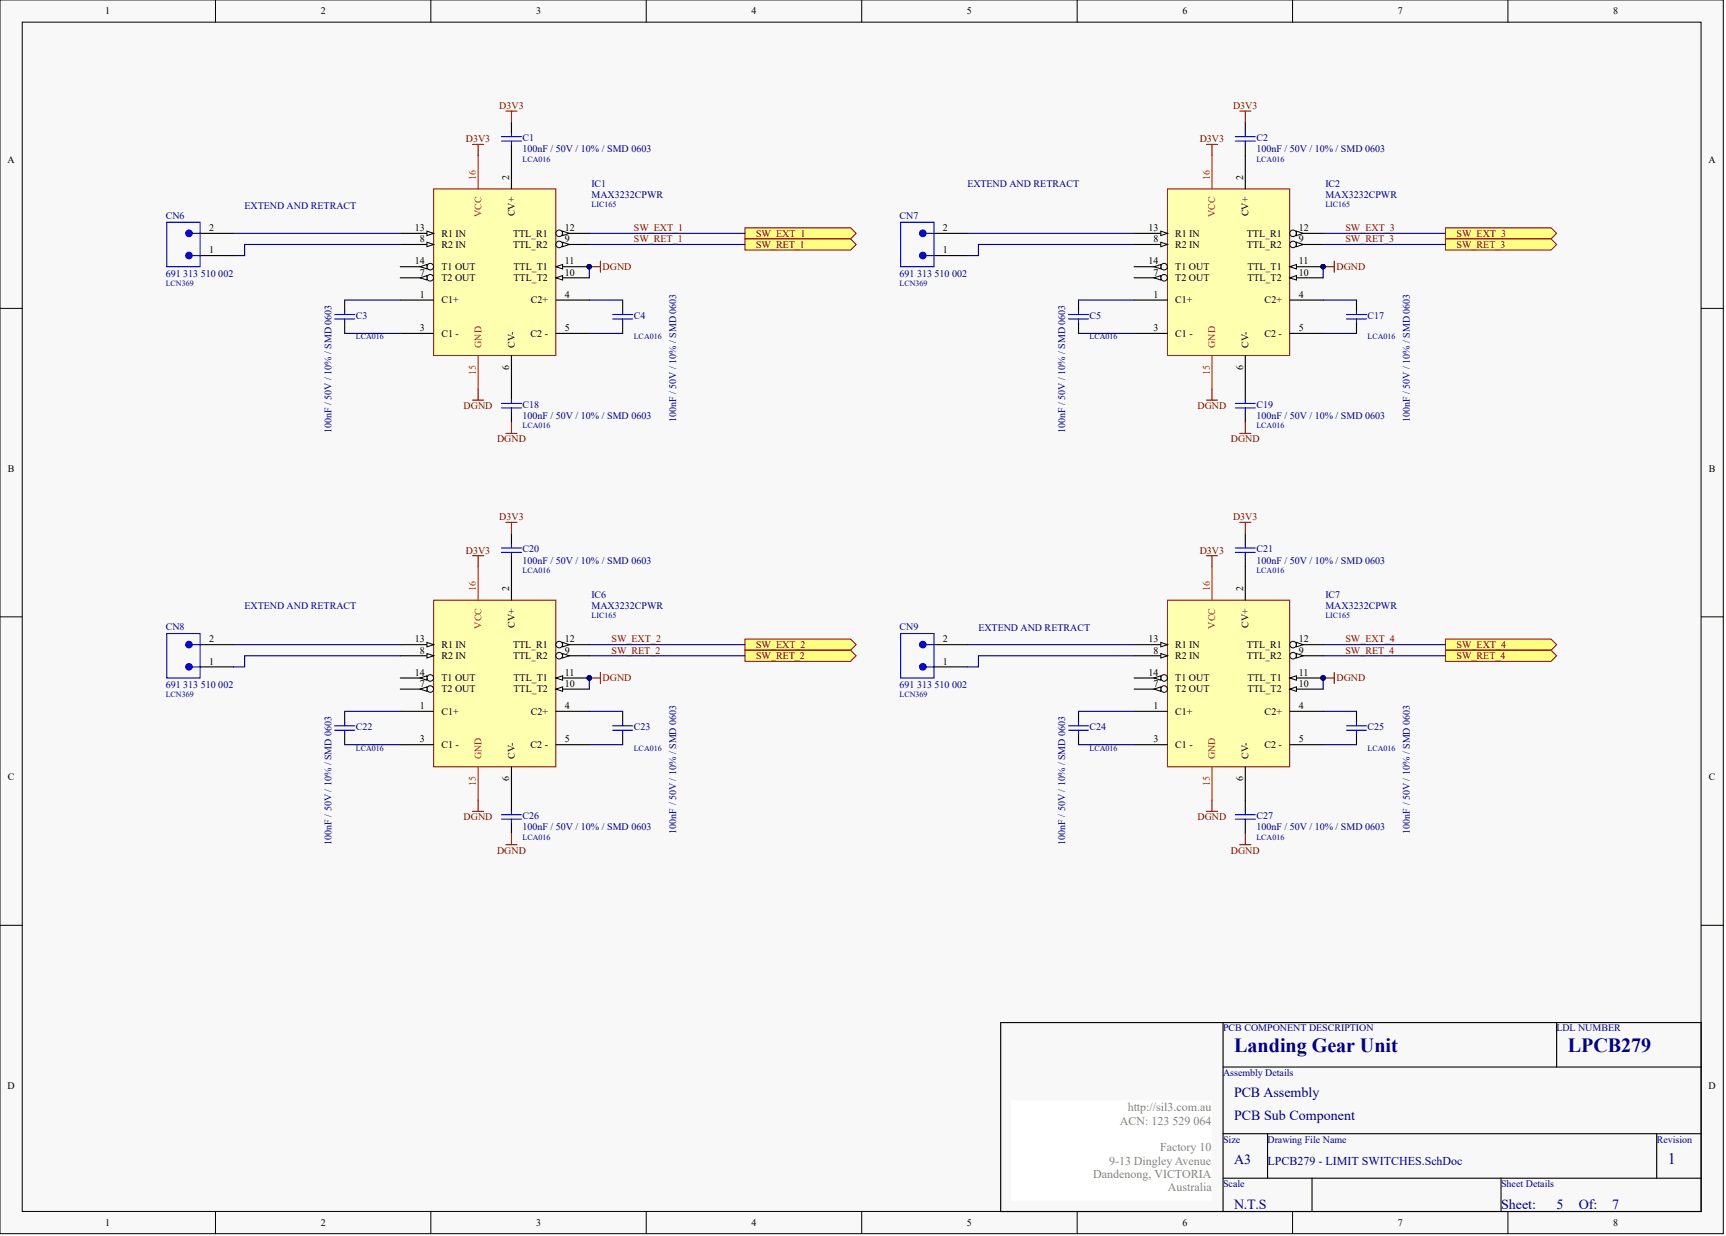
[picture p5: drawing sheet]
<svg xmlns="http://www.w3.org/2000/svg" width="328mm" height="235mm" viewBox="0 0 328 235" stroke-linecap="round" stroke-linejoin="round" font-family="sans-serif">
<defs><g id="words">
<g font-size="3.8" fill="#000080">
<text x="234.6" y="199.9">Landing Gear Unit</text>
<text x="298" y="199.9">LPCB279</text>
</g>
<text font-size="3" fill="#000080" x="317" y="221.2">1</text>
<g font-size="2.7" fill="#000080">
<text x="234.6" y="208.6">PCB Assembly</text>
<text x="234.6" y="212.8">PCB Sub Component</text>
<text x="234.6" y="221.3">A3</text>
<text x="234.6" y="229.7">N.T.S</text>
<text x="285.3" y="229.7">Sheet:</text>
<text x="295.9" y="229.7">5</text>
<text x="300.1" y="229.7">Of:</text>
<text x="306.5" y="229.7">7</text>
</g>
<g font-size="2.3" fill="#808080">
<text x="212.9" y="213.8">ACN: 123 529 064</text>
<text x="214.4" y="211.2">http://sil3.com.au</text>
<text x="210.8" y="221.4">9-13 Dingley Avenue</text>
<text x="220.5" y="218.8">Factory 10</text>
<text x="207.8" y="223.9">Dandenong, VICTORIA</text>
<text x="222" y="226.4">Australia</text>
</g>
<text font-size="2.3" fill="#000080" x="240.9" y="221.4">LPCB279 - LIMIT SWITCHES.SchDoc</text>
<g font-size="1.9">
<text x="20" y="2.7">1</text>
<text x="61" y="2.7">2</text>
<text x="101.9" y="2.7">3</text>
<text x="142.9" y="2.7">4</text>
<text x="183.8" y="2.7">5</text>
<text x="224.7" y="2.7">6</text>
<text x="265.7" y="2.7">7</text>
<text x="306.6" y="2.7">8</text>
<text x="1.4" y="31">A</text>
<text x="96.8" y="34.2" transform="rotate(-90 96.8 34.2)">2</text>
<text x="236.3" y="34.2" transform="rotate(-90 236.3 34.2)">2</text>
<text x="324.8" y="31">A</text>
<text x="97.9" y="41.1" transform="rotate(-90 97.9 41.1)">CV+</text>
<text x="237.3" y="41.1" transform="rotate(-90 237.3 41.1)">CV+</text>
<text x="39.7" y="43.9">2</text>
<text x="78.8" y="43.9">13</text>
<text x="79.8" y="46.1">8</text>
<text x="83.9" y="45">R1 IN</text>
<text x="83.9" y="47.1">R2 IN</text>
<text x="97.5" y="45">TTL_R1</text>
<text x="97.5" y="47.1">TTL_R2</text>
<text x="107.4" y="43.9">12</text>
<text x="107.4" y="46.1">9</text>
<text x="179.2" y="43.9">2</text>
<text x="218.3" y="43.9">13</text>
<text x="219.3" y="46.1">8</text>
<text x="223.4" y="45">R1 IN</text>
<text x="223.4" y="47.1">R2 IN</text>
<text x="237" y="45">TTL_R1</text>
<text x="237" y="47.1">TTL_R2</text>
<text x="246.9" y="43.9">12</text>
<text x="246.9" y="46.1">9</text>
<text x="39.7" y="48.2">1</text>
<text x="78.8" y="50.3">14</text>
<text x="79.8" y="52.4">7</text>
<text x="83.9" y="51.3">T1 OUT</text>
<text x="83.9" y="53.4">T2 OUT</text>
<text x="97.6" y="51.3">TTL_T1</text>
<text x="97.6" y="53.4">TTL_T2</text>
<text x="107.4" y="50.3">11</text>
<text x="107.4" y="52.4">10</text>
<text x="179.2" y="48.2">1</text>
<text x="218.3" y="50.3">14</text>
<text x="219.3" y="52.4">7</text>
<text x="223.4" y="51.3">T1 OUT</text>
<text x="223.4" y="53.4">T2 OUT</text>
<text x="237.1" y="51.3">TTL_T1</text>
<text x="237.1" y="53.4">TTL_T2</text>
<text x="246.9" y="50.3">11</text>
<text x="246.9" y="52.4">10</text>
<text x="79.8" y="56.6">1</text>
<text x="83.9" y="57.7">C1+</text>
<text x="100.9" y="57.7">C2+</text>
<text x="107.4" y="56.6">4</text>
<text x="219.3" y="56.6">1</text>
<text x="223.4" y="57.7">C1+</text>
<text x="240.4" y="57.7">C2+</text>
<text x="246.9" y="56.6">4</text>
<text x="79.8" y="63">3</text>
<text x="83.9" y="64">C1 -</text>
<text x="100.9" y="64">C2 -</text>
<text x="107.4" y="63">5</text>
<text x="219.3" y="63">3</text>
<text x="223.4" y="64">C1 -</text>
<text x="240.3" y="64">C2 -</text>
<text x="246.9" y="63">5</text>
<text x="96.8" y="70.2" transform="rotate(-90 96.8 70.2)">6</text>
<text x="97.9" y="66.1" transform="rotate(-90 97.9 66.1)">CV-</text>
<text x="236.3" y="70.2" transform="rotate(-90 236.3 70.2)">6</text>
<text x="237.3" y="66.1" transform="rotate(-90 237.3 66.1)">CV-</text>
<text x="1.5" y="89.6">B</text>
<text x="324.8" y="89.6">B</text>
<text x="96.8" y="112.4" transform="rotate(-90 96.8 112.4)">2</text>
<text x="236.3" y="112.4" transform="rotate(-90 236.3 112.4)">2</text>
<text x="97.9" y="119.3" transform="rotate(-90 97.9 119.3)">CV+</text>
<text x="237.3" y="119.3" transform="rotate(-90 237.3 119.3)">CV+</text>
<text x="39.7" y="122.1">2</text>
<text x="78.8" y="122.1">13</text>
<text x="79.8" y="124.2">8</text>
<text x="83.9" y="123.2">R1 IN</text>
<text x="83.9" y="125.3">R2 IN</text>
<text x="97.5" y="123.2">TTL_R1</text>
<text x="97.5" y="125.3">TTL_R2</text>
<text x="107.4" y="122.1">12</text>
<text x="107.4" y="124.2">9</text>
<text x="179.2" y="122.1">2</text>
<text x="218.3" y="122.1">13</text>
<text x="219.3" y="124.2">8</text>
<text x="223.4" y="123.2">R1 IN</text>
<text x="223.4" y="125.3">R2 IN</text>
<text x="237" y="123.2">TTL_R1</text>
<text x="237" y="125.3">TTL_R2</text>
<text x="246.9" y="122.1">12</text>
<text x="246.9" y="124.2">9</text>
<text x="39.7" y="126.3">1</text>
<text x="78.8" y="128.5">14</text>
<text x="79.8" y="130.6">7</text>
<text x="83.9" y="129.5">T1 OUT</text>
<text x="83.9" y="131.6">T2 OUT</text>
<text x="97.6" y="129.5">TTL_T1</text>
<text x="97.6" y="131.6">TTL_T2</text>
<text x="107.4" y="128.5">11</text>
<text x="107.4" y="130.6">10</text>
<text x="179.2" y="126.3">1</text>
<text x="218.3" y="128.5">14</text>
<text x="219.3" y="130.6">7</text>
<text x="223.4" y="129.5">T1 OUT</text>
<text x="223.4" y="131.6">T2 OUT</text>
<text x="237.1" y="129.5">TTL_T1</text>
<text x="237.1" y="131.6">TTL_T2</text>
<text x="246.9" y="128.5">11</text>
<text x="246.9" y="130.6">10</text>
<text x="79.8" y="134.8">1</text>
<text x="83.9" y="135.9">C1+</text>
<text x="100.9" y="135.9">C2+</text>
<text x="107.4" y="134.8">4</text>
<text x="219.3" y="134.8">1</text>
<text x="223.4" y="135.9">C1+</text>
<text x="240.4" y="135.9">C2+</text>
<text x="246.9" y="134.8">4</text>
<text x="79.8" y="141.1">3</text>
<text x="83.9" y="142.2">C1 -</text>
<text x="100.9" y="142.2">C2 -</text>
<text x="107.4" y="141.1">5</text>
<text x="219.3" y="141.1">3</text>
<text x="223.4" y="142.2">C1 -</text>
<text x="240.3" y="142.2">C2 -</text>
<text x="246.9" y="141.1">5</text>
<text x="1.5" y="148.3">C</text>
<text x="96.8" y="148.4" transform="rotate(-90 96.8 148.4)">6</text>
<text x="97.9" y="144.3" transform="rotate(-90 97.9 144.3)">CV-</text>
<text x="236.3" y="148.4" transform="rotate(-90 236.3 148.4)">6</text>
<text x="237.3" y="144.3" transform="rotate(-90 237.3 144.3)">CV-</text>
<text x="324.8" y="148.3">C</text>
<text x="1.4" y="206.9">D</text>
<text x="324.8" y="206.9">D</text>
<text x="20" y="233.1">1</text>
<text x="61" y="233.1">2</text>
<text x="101.9" y="233.1">3</text>
<text x="142.9" y="233.1">4</text>
<text x="183.8" y="233.1">5</text>
<text x="224.7" y="233.1">6</text>
<text x="265.7" y="233.1">7</text>
<text x="306.6" y="233.1">8</text>
</g>
<g font-size="1.9" fill="#800000">
<text x="94.9" y="20.7">D3V3</text>
<text x="234.4" y="20.7">D3V3</text>
<text x="88.6" y="27">D3V3</text>
<text x="228" y="27">D3V3</text>
<text x="120.5" y="43.9">SW_EXT_1</text>
<text x="120.5" y="46.1">SW_RET_1</text>
<text x="143.7" y="45">SW_EXT_1</text>
<text x="143.7" y="47.1">SW_RET_1</text>
<text x="255.7" y="43.9">SW_EXT_3</text>
<text x="255.7" y="46.1">SW_RET_3</text>
<text x="276.9" y="45">SW_EXT_3</text>
<text x="276.9" y="47.1">SW_RET_3</text>
<text x="114.6" y="51.3">DGND</text>
<text x="254" y="51.3">DGND</text>
<text x="88.1" y="77.7">DGND</text>
<text x="227.6" y="77.7">DGND</text>
<text x="94.5" y="84.1">DGND</text>
<text x="234" y="84.1">DGND</text>
<text x="94.9" y="98.9">D3V3</text>
<text x="234.4" y="98.9">D3V3</text>
<text x="88.6" y="105.2">D3V3</text>
<text x="228" y="105.2">D3V3</text>
<text x="116.2" y="122.1">SW_EXT_2</text>
<text x="116.2" y="124.2">SW_RET_2</text>
<text x="143.7" y="123.2">SW_EXT_2</text>
<text x="143.7" y="125.3">SW_RET_2</text>
<text x="255.7" y="122.1">SW_EXT_4</text>
<text x="255.7" y="124.2">SW_RET_4</text>
<text x="276.9" y="123.2">SW_EXT_4</text>
<text x="276.9" y="125.3">SW_RET_4</text>
<text x="114.6" y="129.5">DGND</text>
<text x="254" y="129.5">DGND</text>
<text x="88.1" y="155.9">DGND</text>
<text x="227.6" y="155.9">DGND</text>
<text x="94.5" y="162.3">DGND</text>
<text x="234" y="162.3">DGND</text>
</g>
<g font-size="1.9" fill="#000080">
<text x="99.3" y="26.8">C1</text>
<text x="99.3" y="28.9">100nF / 50V / 10% / SMD 0603</text>
<text x="238.8" y="26.8">C2</text>
<text x="238.8" y="28.9">100nF / 50V / 10% / SMD 0603</text>
<text x="112.4" y="35.5">IC1</text>
<text x="183.9" y="35.5">EXTEND AND RETRACT</text>
<text x="251.9" y="35.5">IC2</text>
<text x="31.5" y="41.6">CN6</text>
<text x="46.5" y="39.7">EXTEND AND RETRACT</text>
<text x="112.4" y="37.6">MAX3232CPWR</text>
<text x="171" y="41.6">CN7</text>
<text x="251.9" y="37.6">MAX3232CPWR</text>
<text x="31.5" y="52.6">691 313 510 002</text>
<text x="171" y="52.6">691 313 510 002</text>
<text x="67.6" y="60.6">C3</text>
<text x="120.5" y="60.6">C4</text>
<text x="207.1" y="60.6">C5</text>
<text x="260" y="60.6">C17</text>
<text x="99.3" y="77.5">C18</text>
<text x="238.8" y="77.5">C19</text>
<text x="63" y="82.4" transform="rotate(-90 63 82.4)">100nF / 50V / 10% / SMD 0603</text>
<text x="99.3" y="79.6">100nF / 50V / 10% / SMD 0603</text>
<text x="128.5" y="80.3" transform="rotate(-90 128.5 80.3)">100nF / 50V / 10% / SMD 0603</text>
<text x="202.5" y="82.4" transform="rotate(-90 202.5 82.4)">100nF / 50V / 10% / SMD 0603</text>
<text x="238.8" y="79.6">100nF / 50V / 10% / SMD 0603</text>
<text x="268" y="80.3" transform="rotate(-90 268 80.3)">100nF / 50V / 10% / SMD 0603</text>
<text x="99.3" y="105">C20</text>
<text x="99.3" y="107.1">100nF / 50V / 10% / SMD 0603</text>
<text x="238.8" y="105">C21</text>
<text x="238.8" y="107.1">100nF / 50V / 10% / SMD 0603</text>
<text x="112.4" y="113.7">IC6</text>
<text x="251.9" y="113.7">IC7</text>
<text x="31.5" y="119.8">CN8</text>
<text x="46.5" y="115.8">EXTEND AND RETRACT</text>
<text x="112.4" y="115.8">MAX3232CPWR</text>
<text x="171" y="119.8">CN9</text>
<text x="251.9" y="115.8">MAX3232CPWR</text>
<text x="186" y="120">EXTEND AND RETRACT</text>
<text x="31.5" y="130.8">691 313 510 002</text>
<text x="171" y="130.8">691 313 510 002</text>
<text x="67.6" y="138.8">C22</text>
<text x="120.5" y="138.8">C23</text>
<text x="207.1" y="138.8">C24</text>
<text x="260" y="138.8">C25</text>
<text x="99.3" y="155.7">C26</text>
<text x="238.8" y="155.7">C27</text>
<text x="63" y="160.6" transform="rotate(-90 63 160.6)">100nF / 50V / 10% / SMD 0603</text>
<text x="99.3" y="157.8">100nF / 50V / 10% / SMD 0603</text>
<text x="128.5" y="158.5" transform="rotate(-90 128.5 158.5)">100nF / 50V / 10% / SMD 0603</text>
<text x="202.5" y="160.6" transform="rotate(-90 202.5 160.6)">100nF / 50V / 10% / SMD 0603</text>
<text x="238.8" y="157.8">100nF / 50V / 10% / SMD 0603</text>
<text x="268" y="158.5" transform="rotate(-90 268 158.5)">100nF / 50V / 10% / SMD 0603</text>
<text x="232.5" y="196.1">PCB COMPONENT DESCRIPTION</text>
<text x="295.9" y="196.1">LDL NUMBER</text>
<text x="232.5" y="204.5">Assembly Details</text>
<text x="232.5" y="217.2">Size</text>
<text x="240.9" y="217.2">Drawing File Name</text>
<text x="314.9" y="217.2">Revision</text>
<text x="232.5" y="225.7">Scale</text>
<text x="285.3" y="225.7">Sheet Details</text>
</g>
<g font-size="1.9" fill="#f00">
<text x="90.5" y="34.2" transform="rotate(-90 90.5 34.2)">16</text>
<text x="229.9" y="34.2" transform="rotate(-90 229.9 34.2)">16</text>
<text x="91.5" y="41.3" transform="rotate(-90 91.5 41.3)">VCC</text>
<text x="231" y="41.3" transform="rotate(-90 231 41.3)">VCC</text>
<text x="90.5" y="71.2" transform="rotate(-90 90.5 71.2)">15</text>
<text x="91.5" y="66.1" transform="rotate(-90 91.5 66.1)">GND</text>
<text x="229.9" y="71.2" transform="rotate(-90 229.9 71.2)">15</text>
<text x="231" y="66.1" transform="rotate(-90 231 66.1)">GND</text>
<text x="90.5" y="112.4" transform="rotate(-90 90.5 112.4)">16</text>
<text x="229.9" y="112.4" transform="rotate(-90 229.9 112.4)">16</text>
<text x="91.5" y="119.5" transform="rotate(-90 91.5 119.5)">VCC</text>
<text x="231" y="119.5" transform="rotate(-90 231 119.5)">VCC</text>
<text x="90.5" y="149.4" transform="rotate(-90 90.5 149.4)">15</text>
<text x="91.5" y="144.3" transform="rotate(-90 91.5 144.3)">GND</text>
<text x="229.9" y="149.4" transform="rotate(-90 229.9 149.4)">15</text>
<text x="231" y="144.3" transform="rotate(-90 231 144.3)">GND</text>
</g>
<g font-size="1.5" fill="#000080">
<text x="99.3" y="30.7">LCA016</text>
<text x="238.8" y="30.7">LCA016</text>
<text x="112.4" y="39.4">LIC165</text>
<text x="251.9" y="39.4">LIC165</text>
<text x="31.5" y="54.4">LCN369</text>
<text x="171" y="54.4">LCN369</text>
<text x="67.6" y="64.5">LCA016</text>
<text x="120.5" y="64.5">LCA016</text>
<text x="207.1" y="64.5">LCA016</text>
<text x="260" y="64.5">LCA016</text>
<text x="99.3" y="81.4">LCA016</text>
<text x="238.8" y="81.4">LCA016</text>
<text x="99.3" y="108.9">LCA016</text>
<text x="238.8" y="108.9">LCA016</text>
<text x="112.4" y="117.6">LIC165</text>
<text x="251.9" y="117.6">LIC165</text>
<text x="31.5" y="132.6">LCN369</text>
<text x="171" y="132.6">LCN369</text>
<text x="67.6" y="142.7">LCA016</text>
<text x="120.5" y="142.7">LCA016</text>
<text x="207.1" y="142.7">LCA016</text>
<text x="260" y="142.7">LCA016</text>
<text x="99.3" y="159.6">LCA016</text>
<text x="238.8" y="159.6">LCA016</text>
</g>
</g></defs>
<g fill="#f8f8f8" stroke="#000" stroke-width=".19">
<path d="M0 0h327.6v234.5h-327.6z"/>
<path d="M4.2 4.2h319.1v226.1h-319.1z"/>
</g>
<g fill="none" stroke="#000" stroke-width=".19">
<path d="M41 0v4.2M81.9 0v4.2M122.8 0v4.2M163.8 0v4.2M204.8 0v4.2M245.7 0v4.2M286.6 0v4.2M0 58.6h4.2M323.4 58.6h4.2M0 117.3h4.2M323.4 117.3h4.2M0 175.9h4.2"/>
<path d="M323.4 175.9h4.2M41 230.3v4.2M81.9 230.3v4.2M122.8 230.3v4.2M163.8 230.3v4.2M204.8 230.3v4.2M245.7 230.3v4.2M286.6 230.3v4.2"/>
</g>
<path d="M190.2 194.4h133.2v35.9h-133.2zM232.5 194.4v35.9M295.9 194.4v8.4M232.5 202.8h90.9M232.5 215.5h90.9M240.9 215.5v8.5M314.9 215.5v8.5M232.5 224h90.9M249.4 224v6.3M285.3 224v6.3" fill="none" stroke="#000" stroke-width=".21"/>
<path d="M192.3 209.2h38.1v19h-38.1z" fill="#fff" stroke="#fff" stroke-width=".19"/>
<path d="M82.4 35.9h23.3v31.7h-23.3z" fill="#ffffb0" stroke="#800000" stroke-width=".19"/>
<path d="M76.1 44.4h6.3" fill="none" stroke="#000" stroke-width=".21"/>
<path d="M81.2 43.9l1.2 .5-1.2 .4z" fill="#f8f8f8" stroke="#000" stroke-width=".19"/>
<path d="M76.1 46.5h6.3" fill="none" stroke="#000" stroke-width=".21"/>
<path d="M81.2 46.1l1.2 .4-1.2 .4z" fill="#f8f8f8" stroke="#000" stroke-width=".19"/>
<path d="M105.7 50.7h6.3" fill="none" stroke="#000" stroke-width=".21"/>
<path d="M105.7 50.7l1.2-.4v.8z" fill="#f8f8f8" stroke="#000" stroke-width=".19"/>
<circle cx="112" cy="50.7" r=".41" fill="#000080" stroke="#000080" stroke-width=".19"/>
<path d="M105.7 52.8h6.3" fill="none" stroke="#000" stroke-width=".21"/>
<path d="M105.7 52.8l1.2-.4v.8z" fill="#f8f8f8" stroke="#000" stroke-width=".19"/>
<path d="M105.7 44.4h6.3" fill="none" stroke="#000" stroke-width=".21"/>
<circle cx="106.3" cy="44.4" r=".62" fill="#f8f8f8" stroke="#000" stroke-width=".19"/>
<path d="M106.9 43.9l1.3 .5-1.3 .4z" fill="#f8f8f8" stroke="#000" stroke-width=".19"/>
<path d="M105.7 46.5h6.3" fill="none" stroke="#000" stroke-width=".21"/>
<circle cx="106.3" cy="46.5" r=".62" fill="#f8f8f8" stroke="#000" stroke-width=".19"/>
<path d="M106.9 46.1l1.3 .4-1.3 .4z" fill="#f8f8f8" stroke="#000" stroke-width=".19"/>
<path d="M76.1 50.7h6.3" fill="none" stroke="#000" stroke-width=".21"/>
<circle cx="81.8" cy="50.7" r=".62" fill="#f8f8f8" stroke="#000" stroke-width=".19"/>
<path d="M79.9 50.7l1.3-.4v.8z" fill="#f8f8f8" stroke="#000" stroke-width=".19"/>
<path d="M76.1 52.8h6.3" fill="none" stroke="#000" stroke-width=".21"/>
<circle cx="81.8" cy="52.8" r=".62" fill="#f8f8f8" stroke="#000" stroke-width=".19"/>
<path d="M79.9 52.8l1.3-.4v.8z" fill="#f8f8f8" stroke="#000" stroke-width=".19"/>
<g fill="none" stroke="#000" stroke-width=".21">
<path d="M97.2 23.2v2.1M97.2 27.5v8.4M38 44.4h6.4M38 48.6h6.4M65.5 57v2.2M76.1 57h6.3M105.7 57h6.3M118.4 57v2.2M65.5 61.3v2.1M76.1 63.4h6.3M97.2 67.6v8.5M97.2 78.2v2.1"/>
<path d="M105.7 63.4h6.3M118.4 61.3v2.1"/>
</g>
<path d="M90.9 29.6v6.3M90.9 67.6v6.3" fill="none" stroke="#f00" stroke-width=".21"/>
<circle cx="112" cy="50.7" r=".41" fill="#000080" stroke="#000080" stroke-width=".19"/>
<g fill="none" stroke="#00f" stroke-width=".21">
<path d="M95.3 26.8h3.8M95.3 26h3.8M97.2 25.3v.7M97.2 26.8v.7M31.7 42.2h6.3v8.5h-6.3zM36.6 44.4h1.4M36.6 48.6h1.4M63.6 59.8h3.8M65.5 59.2v.6M116.5 59.8h3.8M118.4 59.2v.6M63.6 60.6h3.8"/>
<path d="M65.5 60.6v.7M95.3 77.5h3.8M95.3 76.7h3.8M97.2 76.1v.6M97.2 77.5v.7M116.5 60.6h3.8M118.4 60.6v.7"/>
</g>
<path d="M44.4 44.4h31.7M65.5 57h10.6M76.1 46.5h-29.6v2.1h-2.1M112 57h6.4M112 50.7v2.1M65.5 63.4h10.6M112 63.4h6.4" fill="none" stroke="#000080" stroke-width=".21"/>
<path d="M89.8 27.5h2.1M90.9 27.5v2.1M96.2 21.1h2.1M97.2 21.1v2.1M112 50.7h2.1M114.1 49.6v2.2M89.8 76.1h2.1M90.9 73.9v2.2M96.2 82.4h2.1M97.2 80.3v2.1" fill="none" stroke="#800000" stroke-width=".21"/>
<g fill="#00f" stroke="#00f" stroke-width=".21">
<circle cx="35.9" cy="44.4" r=".62"/>
<circle cx="35.9" cy="48.6" r=".62"/>
</g>
<path d="M141.6 43.3h20.1l1 1.1-1 1h-20.1z" fill-rule="evenodd" fill="#ffff80" stroke="#800000" stroke-width=".19"/>
<path d="M112 44.4h29.6" fill="none" stroke="#000080" stroke-width=".21"/>
<path d="M141.6 45.4h20.1l1 1.1-1 1h-20.1z" fill-rule="evenodd" fill="#ffff80" stroke="#800000" stroke-width=".19"/>
<path d="M112 46.5h29.6" fill="none" stroke="#000080" stroke-width=".21"/>
<path d="M82.4 114.1h23.3v31.7h-23.3z" fill="#ffffb0" stroke="#800000" stroke-width=".19"/>
<path d="M76.1 122.5h6.3" fill="none" stroke="#000" stroke-width=".21"/>
<path d="M81.2 122.1l1.2 .4-1.2 .5z" fill="#f8f8f8" stroke="#000" stroke-width=".19"/>
<path d="M76.1 124.7h6.3" fill="none" stroke="#000" stroke-width=".21"/>
<path d="M81.2 124.2l1.2 .5-1.2 .4z" fill="#f8f8f8" stroke="#000" stroke-width=".19"/>
<path d="M105.7 128.9h6.3" fill="none" stroke="#000" stroke-width=".21"/>
<path d="M105.7 128.9l1.2-.4v.8z" fill="#f8f8f8" stroke="#000" stroke-width=".19"/>
<circle cx="112" cy="128.9" r=".41" fill="#000080" stroke="#000080" stroke-width=".19"/>
<path d="M105.7 131h6.3" fill="none" stroke="#000" stroke-width=".21"/>
<path d="M105.7 131l1.2-.4v.8z" fill="#f8f8f8" stroke="#000" stroke-width=".19"/>
<path d="M105.7 122.5h6.3" fill="none" stroke="#000" stroke-width=".21"/>
<circle cx="106.3" cy="122.5" r=".62" fill="#f8f8f8" stroke="#000" stroke-width=".19"/>
<path d="M106.9 122.1l1.3 .4-1.3 .5z" fill="#f8f8f8" stroke="#000" stroke-width=".19"/>
<path d="M105.7 124.7h6.3" fill="none" stroke="#000" stroke-width=".21"/>
<circle cx="106.3" cy="124.6" r=".62" fill="#f8f8f8" stroke="#000" stroke-width=".19"/>
<path d="M106.9 124.2l1.3 .5-1.3 .4z" fill="#f8f8f8" stroke="#000" stroke-width=".19"/>
<path d="M76.1 128.9h6.3" fill="none" stroke="#000" stroke-width=".21"/>
<circle cx="81.8" cy="128.9" r=".62" fill="#f8f8f8" stroke="#000" stroke-width=".19"/>
<path d="M79.9 128.9l1.3-.4v.8z" fill="#f8f8f8" stroke="#000" stroke-width=".19"/>
<path d="M76.1 131h6.3" fill="none" stroke="#000" stroke-width=".21"/>
<circle cx="81.8" cy="131" r=".62" fill="#f8f8f8" stroke="#000" stroke-width=".19"/>
<path d="M79.9 131l1.3-.4v.8z" fill="#f8f8f8" stroke="#000" stroke-width=".19"/>
<g fill="none" stroke="#000" stroke-width=".21">
<path d="M97.2 101.4v2.1M97.2 105.6v8.5M38 122.5h6.4M38 126.8h6.4M65.5 135.2v2.1M65.5 139.4v2.2M76.1 135.2h6.3M105.7 135.2h6.3M118.4 135.2v2.1M118.4 139.4v2.2M76.1 141.6h6.3M97.2 145.8v8.4"/>
<path d="M97.2 156.3v2.2M105.7 141.6h6.3"/>
</g>
<path d="M90.9 107.8v6.3M90.9 145.8v6.3" fill="none" stroke="#f00" stroke-width=".21"/>
<circle cx="112" cy="128.9" r=".41" fill="#000080" stroke="#000080" stroke-width=".19"/>
<g fill="none" stroke="#00f" stroke-width=".21">
<path d="M95.3 105h3.8M95.3 104.2h3.8M97.2 103.5v.7M97.2 105v.6M31.7 120.4h6.3v8.5h-6.3zM36.6 122.5h1.4M36.6 126.8h1.4M63.6 138.8h3.8M63.6 138h3.8M65.5 137.3v.7M65.5 138.8v.6M116.5 138.8h3.8"/>
<path d="M116.5 138h3.8M118.4 137.3v.7M118.4 138.8v.6M95.3 155.7h3.8M95.3 154.9h3.8M97.2 154.2v.7M97.2 155.7v.6"/>
</g>
<path d="M44.4 122.5h31.7M65.5 135.2h10.6M76.1 124.7h-29.6v2.1h-2.1M112 135.2h6.4M112 128.9v2.1M65.5 141.6h10.6M112 141.6h6.4" fill="none" stroke="#000080" stroke-width=".21"/>
<path d="M96.2 99.3h2.1M97.2 99.3v2.1M89.8 105.6h2.1M90.9 105.6v2.2M112 128.9h2.1M114.1 127.8v2.1M89.8 154.2h2.1M90.9 152.1v2.1M97.2 158.5v2.1M96.2 160.6h2.1" fill="none" stroke="#800000" stroke-width=".21"/>
<g fill="#00f" stroke="#00f" stroke-width=".21">
<circle cx="35.9" cy="122.5" r=".62"/>
<circle cx="35.9" cy="126.8" r=".62"/>
</g>
<path d="M141.6 121.5h20.1l1 1-1 1.1h-20.1z" fill-rule="evenodd" fill="#ffff80" stroke="#800000" stroke-width=".19"/>
<path d="M112 122.5h29.6" fill="none" stroke="#000080" stroke-width=".21"/>
<path d="M141.6 123.6h20.1l1 1.1-1 1h-20.1z" fill-rule="evenodd" fill="#ffff80" stroke="#800000" stroke-width=".19"/>
<path d="M112 124.7h29.6" fill="none" stroke="#000080" stroke-width=".21"/>
<path d="M221.9 35.9h23.2v31.7h-23.2z" fill="#ffffb0" stroke="#800000" stroke-width=".19"/>
<path d="M215.6 44.4h6.3" fill="none" stroke="#000" stroke-width=".21"/>
<path d="M220.6 43.9l1.3 .5-1.3 .4z" fill="#f8f8f8" stroke="#000" stroke-width=".19"/>
<path d="M215.6 46.5h6.3" fill="none" stroke="#000" stroke-width=".21"/>
<path d="M220.6 46.1l1.3 .4-1.3 .4z" fill="#f8f8f8" stroke="#000" stroke-width=".19"/>
<path d="M245.2 50.7h6.3" fill="none" stroke="#000" stroke-width=".21"/>
<path d="M245.2 50.7l1.2-.4v.8z" fill="#f8f8f8" stroke="#000" stroke-width=".19"/>
<circle cx="251.5" cy="50.7" r=".41" fill="#000080" stroke="#000080" stroke-width=".19"/>
<path d="M245.2 52.8h6.3" fill="none" stroke="#000" stroke-width=".21"/>
<path d="M245.2 52.8l1.2-.4v.8z" fill="#f8f8f8" stroke="#000" stroke-width=".19"/>
<path d="M245.2 44.4h6.3" fill="none" stroke="#000" stroke-width=".21"/>
<circle cx="245.8" cy="44.4" r=".62" fill="#f8f8f8" stroke="#000" stroke-width=".19"/>
<path d="M246.4 43.9l1.3 .5-1.3 .4z" fill="#f8f8f8" stroke="#000" stroke-width=".19"/>
<path d="M245.2 46.5h6.3" fill="none" stroke="#000" stroke-width=".21"/>
<circle cx="245.8" cy="46.5" r=".62" fill="#f8f8f8" stroke="#000" stroke-width=".19"/>
<path d="M246.4 46.1l1.3 .4-1.3 .4z" fill="#f8f8f8" stroke="#000" stroke-width=".19"/>
<path d="M215.6 50.7h6.3" fill="none" stroke="#000" stroke-width=".21"/>
<circle cx="221.3" cy="50.7" r=".62" fill="#f8f8f8" stroke="#000" stroke-width=".19"/>
<path d="M219.4 50.7l1.2-.4v.8z" fill="#f8f8f8" stroke="#000" stroke-width=".19"/>
<path d="M215.6 52.8h6.3" fill="none" stroke="#000" stroke-width=".21"/>
<circle cx="221.3" cy="52.8" r=".62" fill="#f8f8f8" stroke="#000" stroke-width=".19"/>
<path d="M219.4 52.8l1.2-.4v.8z" fill="#f8f8f8" stroke="#000" stroke-width=".19"/>
<g fill="none" stroke="#000" stroke-width=".21">
<path d="M236.7 23.2v2.1M236.7 27.5v8.4M177.5 44.4h6.4M177.5 48.6h6.4M205 57v2.2M215.6 57h6.3M245.2 57h6.3M257.8 57v2.2M205 61.3v2.1M215.6 63.4h6.3M236.7 67.6v8.5M236.7 78.2v2.1"/>
<path d="M245.2 63.4h6.3M257.8 61.3v2.1"/>
</g>
<path d="M230.4 29.6v6.3M230.4 67.6v6.3" fill="none" stroke="#f00" stroke-width=".21"/>
<circle cx="251.5" cy="50.7" r=".41" fill="#000080" stroke="#000080" stroke-width=".19"/>
<g fill="none" stroke="#00f" stroke-width=".21">
<path d="M234.8 26.8h3.8M234.8 26h3.8M236.7 25.3v.7M236.7 26.8v.7M171.2 42.2h6.3v8.5h-6.3zM176.1 44.4h1.4M176.1 48.6h1.4M203.1 59.8h3.8M205 59.2v.6M255.9 59.8h3.8M257.8 59.2v.6M203.1 60.6h3.8"/>
<path d="M205 60.6v.7M234.8 77.5h3.8M234.8 76.7h3.8M236.7 76.1v.6M236.7 77.5v.7M255.9 60.6h3.8M257.8 60.6v.7"/>
</g>
<path d="M183.9 44.4h31.7M205 57h10.6M215.6 46.5h-29.6v2.1h-2.1M251.5 57h6.3M251.5 50.7v2.1M205 63.4h10.6M251.5 63.4h6.3" fill="none" stroke="#000080" stroke-width=".21"/>
<path d="M229.3 27.5h2.1M230.4 27.5v2.1M235.7 21.1h2.1M236.7 21.1v2.1M251.5 50.7h2.1M253.6 49.6v2.2M229.3 76.1h2.1M230.4 73.9v2.2M235.7 82.4h2.1M236.7 80.3v2.1" fill="none" stroke="#800000" stroke-width=".21"/>
<g fill="#00f" stroke="#00f" stroke-width=".21">
<circle cx="175.4" cy="44.4" r=".62"/>
<circle cx="175.4" cy="48.6" r=".62"/>
</g>
<path d="M274.8 43.3h20l1.1 1.1-1.1 1h-20z" fill-rule="evenodd" fill="#ffff80" stroke="#800000" stroke-width=".19"/>
<path d="M251.5 44.4h23.3" fill="none" stroke="#000080" stroke-width=".21"/>
<path d="M274.8 45.4h20l1.1 1.1-1.1 1h-20z" fill-rule="evenodd" fill="#ffff80" stroke="#800000" stroke-width=".19"/>
<path d="M251.5 46.5h23.3" fill="none" stroke="#000080" stroke-width=".21"/>
<path d="M221.9 114.1h23.2v31.7h-23.2z" fill="#ffffb0" stroke="#800000" stroke-width=".19"/>
<path d="M215.6 122.5h6.3" fill="none" stroke="#000" stroke-width=".21"/>
<path d="M220.6 122.1l1.3 .4-1.3 .5z" fill="#f8f8f8" stroke="#000" stroke-width=".19"/>
<path d="M215.6 124.7h6.3" fill="none" stroke="#000" stroke-width=".21"/>
<path d="M220.6 124.2l1.3 .5-1.3 .4z" fill="#f8f8f8" stroke="#000" stroke-width=".19"/>
<path d="M245.2 128.9h6.3" fill="none" stroke="#000" stroke-width=".21"/>
<path d="M245.2 128.9l1.2-.4v.8z" fill="#f8f8f8" stroke="#000" stroke-width=".19"/>
<circle cx="251.5" cy="128.9" r=".41" fill="#000080" stroke="#000080" stroke-width=".19"/>
<path d="M245.2 131h6.3" fill="none" stroke="#000" stroke-width=".21"/>
<path d="M245.2 131l1.2-.4v.8z" fill="#f8f8f8" stroke="#000" stroke-width=".19"/>
<path d="M245.2 122.5h6.3" fill="none" stroke="#000" stroke-width=".21"/>
<circle cx="245.8" cy="122.5" r=".62" fill="#f8f8f8" stroke="#000" stroke-width=".19"/>
<path d="M246.4 122.1l1.3 .4-1.3 .5z" fill="#f8f8f8" stroke="#000" stroke-width=".19"/>
<path d="M245.2 124.7h6.3" fill="none" stroke="#000" stroke-width=".21"/>
<circle cx="245.8" cy="124.6" r=".62" fill="#f8f8f8" stroke="#000" stroke-width=".19"/>
<path d="M246.4 124.2l1.3 .5-1.3 .4z" fill="#f8f8f8" stroke="#000" stroke-width=".19"/>
<path d="M215.6 128.9h6.3" fill="none" stroke="#000" stroke-width=".21"/>
<circle cx="221.3" cy="128.9" r=".62" fill="#f8f8f8" stroke="#000" stroke-width=".19"/>
<path d="M219.4 128.9l1.2-.4v.8z" fill="#f8f8f8" stroke="#000" stroke-width=".19"/>
<path d="M215.6 131h6.3" fill="none" stroke="#000" stroke-width=".21"/>
<circle cx="221.3" cy="131" r=".62" fill="#f8f8f8" stroke="#000" stroke-width=".19"/>
<path d="M219.4 131l1.2-.4v.8z" fill="#f8f8f8" stroke="#000" stroke-width=".19"/>
<g fill="none" stroke="#000" stroke-width=".21">
<path d="M236.7 101.4v2.1M236.7 105.6v8.5M177.5 122.5h6.4M177.5 126.8h6.4M205 135.2v2.1M205 139.4v2.2M215.6 135.2h6.3M245.2 135.2h6.3M257.8 135.2v2.1M257.8 139.4v2.2M215.6 141.6h6.3M236.7 145.8v8.4"/>
<path d="M236.7 156.3v2.2M245.2 141.6h6.3"/>
</g>
<path d="M230.4 107.8v6.3M230.4 145.8v6.3" fill="none" stroke="#f00" stroke-width=".21"/>
<circle cx="251.5" cy="128.9" r=".41" fill="#000080" stroke="#000080" stroke-width=".19"/>
<g fill="none" stroke="#00f" stroke-width=".21">
<path d="M234.8 105h3.8M234.8 104.2h3.8M236.7 103.5v.7M236.7 105v.6M171.2 120.4h6.3v8.5h-6.3zM176.1 122.5h1.4M176.1 126.8h1.4M203.1 138.8h3.8M203.1 138h3.8M205 137.3v.7M205 138.8v.6M255.9 138.8h3.8"/>
<path d="M255.9 138h3.8M257.8 137.3v.7M257.8 138.8v.6M234.8 155.7h3.8M234.8 154.9h3.8M236.7 154.2v.7M236.7 155.7v.6"/>
</g>
<path d="M183.9 122.5h31.7M205 135.2h10.6M215.6 124.7h-29.6v2.1h-2.1M251.5 135.2h6.3M251.5 128.9v2.1M205 141.6h10.6M251.5 141.6h6.3" fill="none" stroke="#000080" stroke-width=".21"/>
<path d="M235.7 99.3h2.1M236.7 99.3v2.1M229.3 105.6h2.1M230.4 105.6v2.2M251.5 128.9h2.1M253.6 127.8v2.1M229.3 154.2h2.1M230.4 152.1v2.1M236.7 158.5v2.1M235.7 160.6h2.1" fill="none" stroke="#800000" stroke-width=".21"/>
<g fill="#00f" stroke="#00f" stroke-width=".21">
<circle cx="175.4" cy="122.5" r=".62"/>
<circle cx="175.4" cy="126.8" r=".62"/>
</g>
<path d="M274.8 121.5h20l1.1 1-1.1 1.1h-20z" fill-rule="evenodd" fill="#ffff80" stroke="#800000" stroke-width=".19"/>
<path d="M251.5 122.5h23.3" fill="none" stroke="#000080" stroke-width=".21"/>
<path d="M274.8 123.6h20l1.1 1.1-1.1 1h-20z" fill-rule="evenodd" fill="#ffff80" stroke="#800000" stroke-width=".19"/>
<path d="M251.5 124.7h23.3" fill="none" stroke="#000080" stroke-width=".21"/>
<use href="#words"/>
</svg>
